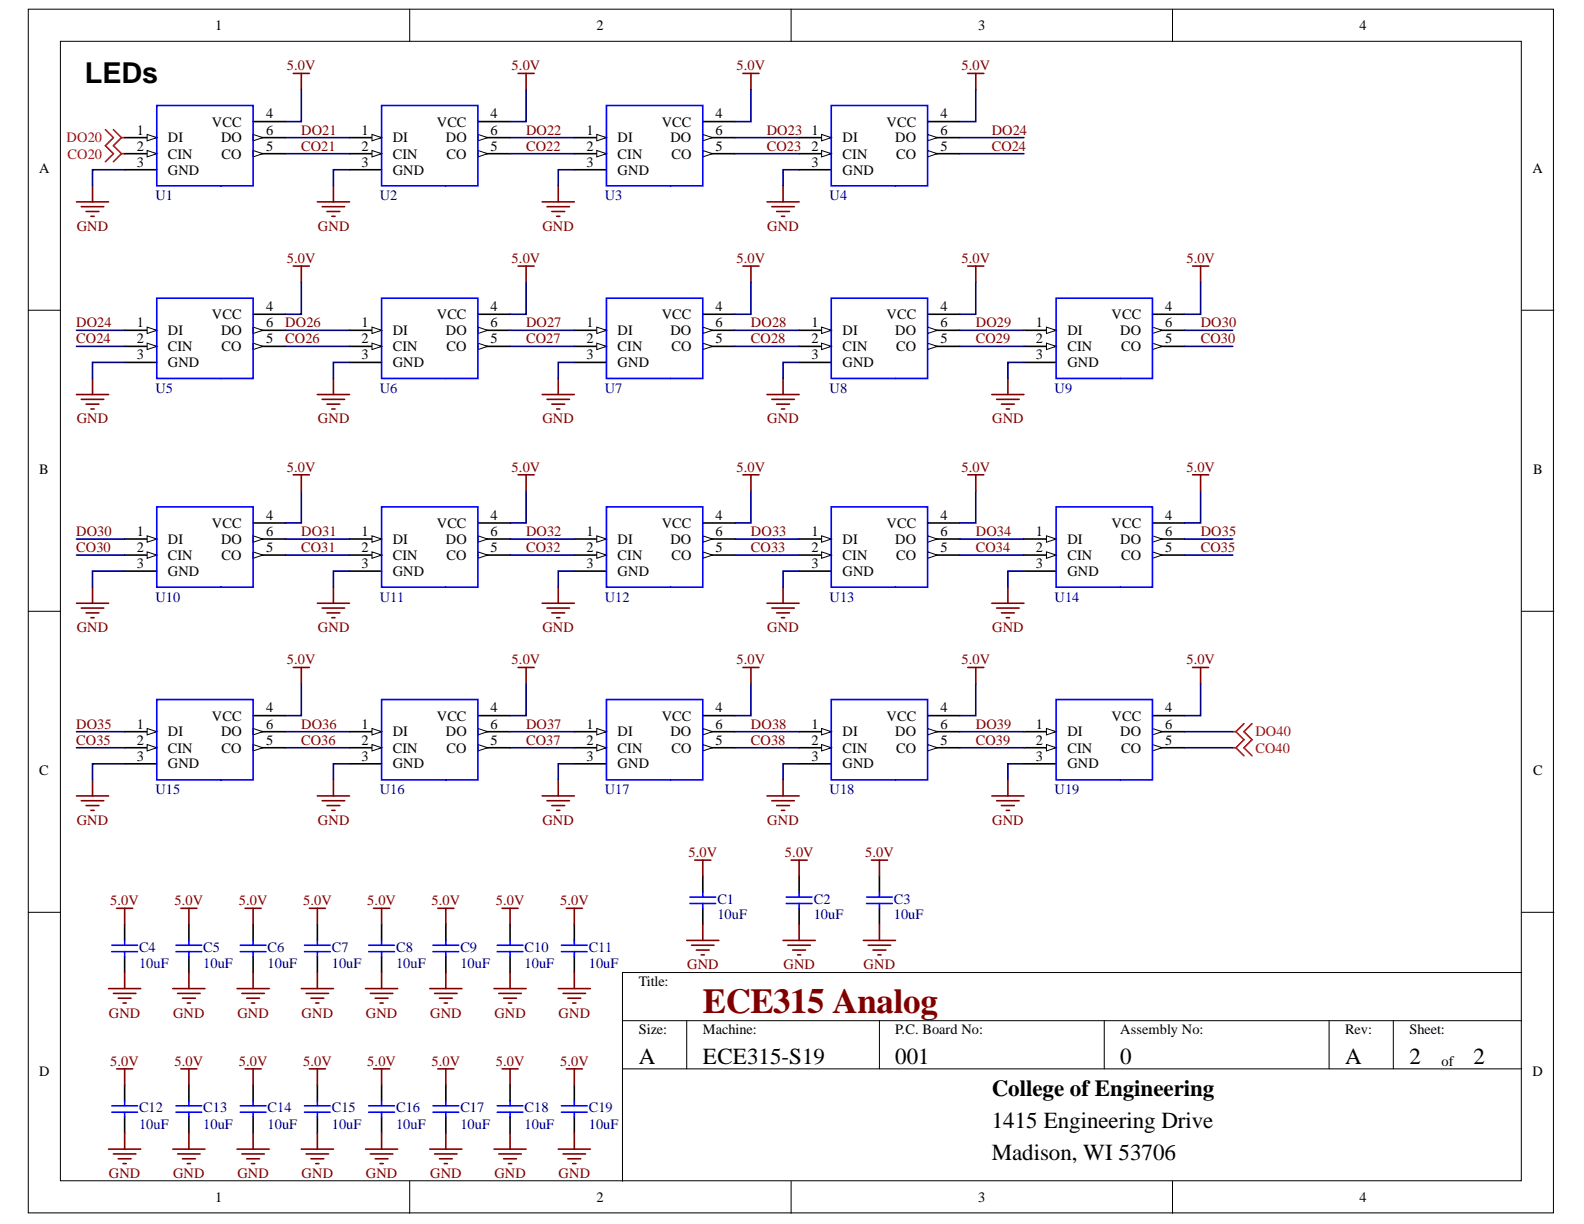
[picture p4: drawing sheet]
<svg xmlns="http://www.w3.org/2000/svg" width="279mm" height="216mm" viewBox="0 0 279 216" stroke-linecap="round" stroke-linejoin="round" font-family="sans-serif">
<defs><g id="words">
<text font-size="6.2" fill="#800000" x="124" y="178.7">ECE315 Analog</text>
<text font-size="5.1" x="15" y="14.7">LEDs</text>
<g font-size="4.1">
<text x="112.7" y="187.6">A</text>
<text x="124" y="187.6">ECE315-S19</text>
<text x="157.9" y="187.6">001</text>
<text x="197.6" y="187.6">0</text>
<text x="237.3" y="187.6">A</text>
<text x="248.6" y="187.6">2</text>
<text x="259.9" y="187.6">2</text>
<text x="174.9" y="193.3">College of Engineering</text>
<text x="174.9" y="199">1415 Engineering Drive</text>
<text x="174.9" y="204.6">Madison, WI 53706</text>
</g>
<g font-size="2.5">
<text x="38" y="5.3">1</text>
<text x="105.2" y="5.3">2</text>
<text x="172.6" y="5.3">3</text>
<text x="239.8" y="5.3">4</text>
<text x="24.1" y="23.8">1</text>
<text x="37.4" y="22.3">VCC</text>
<text x="46.9" y="20.9">4</text>
<text x="46.9" y="23.8">6</text>
<text x="63.8" y="23.8">1</text>
<text x="77.1" y="22.3">VCC</text>
<text x="86.5" y="20.9">4</text>
<text x="86.5" y="23.8">6</text>
<text x="103.4" y="23.8">1</text>
<text x="116.7" y="22.3">VCC</text>
<text x="126.2" y="20.9">4</text>
<text x="126.2" y="23.8">6</text>
<text x="143.1" y="23.8">1</text>
<text x="156.4" y="22.3">VCC</text>
<text x="165.9" y="20.9">4</text>
<text x="165.9" y="23.8">6</text>
<text x="24.1" y="26.6">2</text>
<text x="24.1" y="29.4">3</text>
<text x="29.6" y="25.1">DI</text>
<text x="29.6" y="28">CIN</text>
<text x="39" y="25.1">DO</text>
<text x="39.1" y="28">CO</text>
<text x="46.9" y="26.6">5</text>
<text x="63.8" y="26.6">2</text>
<text x="63.8" y="29.4">3</text>
<text x="69.3" y="25.1">DI</text>
<text x="69.3" y="28">CIN</text>
<text x="78.7" y="25.1">DO</text>
<text x="78.7" y="28">CO</text>
<text x="86.5" y="26.6">5</text>
<text x="103.4" y="26.6">2</text>
<text x="103.4" y="29.4">3</text>
<text x="108.9" y="25.1">DI</text>
<text x="108.9" y="28">CIN</text>
<text x="118.2" y="25.1">DO</text>
<text x="118.4" y="28">CO</text>
<text x="126.2" y="26.6">5</text>
<text x="143.1" y="26.6">2</text>
<text x="143.1" y="29.4">3</text>
<text x="148.6" y="25.1">DI</text>
<text x="148.6" y="28">CIN</text>
<text x="157.9" y="25.1">DO</text>
<text x="158.1" y="28">CO</text>
<text x="165.9" y="26.6">5</text>
<text x="6.9" y="30.4">A</text>
<text x="29.6" y="30.8">GND</text>
<text x="69.3" y="30.8">GND</text>
<text x="108.9" y="30.8">GND</text>
<text x="148.6" y="30.8">GND</text>
<text x="270.3" y="30.4">A</text>
<text x="24.1" y="57.7">1</text>
<text x="29.6" y="59.1">DI</text>
<text x="37.4" y="56.3">VCC</text>
<text x="39" y="59.1">DO</text>
<text x="46.9" y="54.9">4</text>
<text x="46.9" y="57.7">6</text>
<text x="63.8" y="57.7">1</text>
<text x="69.3" y="59.1">DI</text>
<text x="77.1" y="56.3">VCC</text>
<text x="78.7" y="59.1">DO</text>
<text x="86.5" y="54.9">4</text>
<text x="86.5" y="57.7">6</text>
<text x="103.4" y="57.7">1</text>
<text x="108.9" y="59.1">DI</text>
<text x="116.7" y="56.3">VCC</text>
<text x="118.2" y="59.1">DO</text>
<text x="126.2" y="54.9">4</text>
<text x="126.2" y="57.7">6</text>
<text x="143.1" y="57.7">1</text>
<text x="148.6" y="59.1">DI</text>
<text x="156.4" y="56.3">VCC</text>
<text x="157.9" y="59.1">DO</text>
<text x="165.9" y="54.9">4</text>
<text x="165.9" y="57.7">6</text>
<text x="182.7" y="57.7">1</text>
<text x="188.3" y="59.1">DI</text>
<text x="196.1" y="56.3">VCC</text>
<text x="197.6" y="59.1">DO</text>
<text x="205.5" y="54.9">4</text>
<text x="205.5" y="57.7">6</text>
<text x="24.1" y="60.5">2</text>
<text x="24.1" y="63.3">3</text>
<text x="29.6" y="62">CIN</text>
<text x="29.6" y="64.8">GND</text>
<text x="39.1" y="62">CO</text>
<text x="46.9" y="60.5">5</text>
<text x="63.8" y="60.5">2</text>
<text x="63.8" y="63.3">3</text>
<text x="69.3" y="62">CIN</text>
<text x="69.3" y="64.8">GND</text>
<text x="78.7" y="62">CO</text>
<text x="86.5" y="60.5">5</text>
<text x="103.4" y="60.5">2</text>
<text x="103.4" y="63.3">3</text>
<text x="108.9" y="62">CIN</text>
<text x="108.9" y="64.8">GND</text>
<text x="118.4" y="62">CO</text>
<text x="126.2" y="60.5">5</text>
<text x="143.1" y="60.5">2</text>
<text x="143.1" y="63.3">3</text>
<text x="148.6" y="62">CIN</text>
<text x="148.6" y="64.8">GND</text>
<text x="158.1" y="62">CO</text>
<text x="165.9" y="60.5">5</text>
<text x="182.7" y="60.5">2</text>
<text x="182.7" y="63.3">3</text>
<text x="188.3" y="62">CIN</text>
<text x="188.3" y="64.8">GND</text>
<text x="197.8" y="62">CO</text>
<text x="205.5" y="60.5">5</text>
<text x="6.9" y="83.5">B</text>
<text x="270.4" y="83.5">B</text>
<text x="24.1" y="94.5">1</text>
<text x="29.6" y="96">DI</text>
<text x="37.4" y="93.1">VCC</text>
<text x="39" y="96">DO</text>
<text x="46.9" y="91.7">4</text>
<text x="46.9" y="94.5">6</text>
<text x="63.8" y="94.5">1</text>
<text x="69.3" y="96">DI</text>
<text x="77.1" y="93.1">VCC</text>
<text x="78.7" y="96">DO</text>
<text x="86.5" y="91.7">4</text>
<text x="86.5" y="94.5">6</text>
<text x="103.4" y="94.5">1</text>
<text x="108.9" y="96">DI</text>
<text x="116.7" y="93.1">VCC</text>
<text x="118.2" y="96">DO</text>
<text x="126.2" y="91.7">4</text>
<text x="126.2" y="94.5">6</text>
<text x="143.1" y="94.5">1</text>
<text x="148.6" y="96">DI</text>
<text x="156.4" y="93.1">VCC</text>
<text x="157.9" y="96">DO</text>
<text x="165.9" y="91.7">4</text>
<text x="165.9" y="94.5">6</text>
<text x="182.7" y="94.5">1</text>
<text x="188.3" y="96">DI</text>
<text x="196.1" y="93.1">VCC</text>
<text x="197.6" y="96">DO</text>
<text x="205.5" y="91.7">4</text>
<text x="205.5" y="94.5">6</text>
<text x="24.1" y="97.3">2</text>
<text x="24.1" y="100.2">3</text>
<text x="29.6" y="98.8">CIN</text>
<text x="29.6" y="101.6">GND</text>
<text x="39.1" y="98.8">CO</text>
<text x="46.9" y="97.3">5</text>
<text x="63.8" y="97.3">2</text>
<text x="63.8" y="100.2">3</text>
<text x="69.3" y="98.8">CIN</text>
<text x="69.3" y="101.6">GND</text>
<text x="78.7" y="98.8">CO</text>
<text x="86.5" y="97.3">5</text>
<text x="103.4" y="97.3">2</text>
<text x="103.4" y="100.2">3</text>
<text x="108.9" y="98.8">CIN</text>
<text x="108.9" y="101.6">GND</text>
<text x="118.4" y="98.8">CO</text>
<text x="126.2" y="97.3">5</text>
<text x="143.1" y="97.3">2</text>
<text x="143.1" y="100.2">3</text>
<text x="148.6" y="98.8">CIN</text>
<text x="148.6" y="101.6">GND</text>
<text x="158.1" y="98.8">CO</text>
<text x="165.9" y="97.3">5</text>
<text x="182.7" y="97.3">2</text>
<text x="182.7" y="100.2">3</text>
<text x="188.3" y="98.8">CIN</text>
<text x="188.3" y="101.6">GND</text>
<text x="197.8" y="98.8">CO</text>
<text x="205.5" y="97.3">5</text>
<text x="46.9" y="125.7">4</text>
<text x="86.5" y="125.7">4</text>
<text x="126.2" y="125.7">4</text>
<text x="165.9" y="125.7">4</text>
<text x="205.5" y="125.7">4</text>
<text x="24.1" y="128.5">1</text>
<text x="24.1" y="131.3">2</text>
<text x="29.6" y="129.9">DI</text>
<text x="37.4" y="127.1">VCC</text>
<text x="39" y="129.9">DO</text>
<text x="46.9" y="131.3">5</text>
<text x="46.9" y="128.5">6</text>
<text x="63.8" y="128.5">1</text>
<text x="63.8" y="131.3">2</text>
<text x="69.3" y="129.9">DI</text>
<text x="77.1" y="127.1">VCC</text>
<text x="78.7" y="129.9">DO</text>
<text x="86.5" y="131.3">5</text>
<text x="86.5" y="128.5">6</text>
<text x="103.4" y="128.5">1</text>
<text x="103.4" y="131.3">2</text>
<text x="108.9" y="129.9">DI</text>
<text x="116.7" y="127.1">VCC</text>
<text x="118.2" y="129.9">DO</text>
<text x="126.2" y="131.3">5</text>
<text x="126.2" y="128.5">6</text>
<text x="143.1" y="128.5">1</text>
<text x="143.1" y="131.3">2</text>
<text x="148.6" y="129.9">DI</text>
<text x="156.4" y="127.1">VCC</text>
<text x="157.9" y="129.9">DO</text>
<text x="165.9" y="131.3">5</text>
<text x="165.9" y="128.5">6</text>
<text x="182.7" y="128.5">1</text>
<text x="182.7" y="131.3">2</text>
<text x="188.3" y="129.9">DI</text>
<text x="196.1" y="127.1">VCC</text>
<text x="197.6" y="129.9">DO</text>
<text x="205.5" y="131.3">5</text>
<text x="205.5" y="128.5">6</text>
<text x="6.9" y="136.7">C</text>
<text x="24.1" y="134.2">3</text>
<text x="29.6" y="132.8">CIN</text>
<text x="29.6" y="135.6">GND</text>
<text x="39.1" y="132.8">CO</text>
<text x="63.8" y="134.2">3</text>
<text x="69.3" y="132.8">CIN</text>
<text x="69.3" y="135.6">GND</text>
<text x="78.7" y="132.8">CO</text>
<text x="103.4" y="134.2">3</text>
<text x="108.9" y="132.8">CIN</text>
<text x="108.9" y="135.6">GND</text>
<text x="118.4" y="132.8">CO</text>
<text x="143.1" y="134.2">3</text>
<text x="148.6" y="132.8">CIN</text>
<text x="148.6" y="135.6">GND</text>
<text x="158.1" y="132.8">CO</text>
<text x="182.7" y="134.2">3</text>
<text x="188.3" y="132.8">CIN</text>
<text x="188.3" y="135.6">GND</text>
<text x="197.8" y="132.8">CO</text>
<text x="270.4" y="136.7">C</text>
<text x="112.7" y="173.9">Title:</text>
<text x="112.7" y="182.3">Size:</text>
<text x="124" y="182.3">Machine:</text>
<text x="157.9" y="182.3">P.C. Board No:</text>
<text x="197.6" y="182.3">Assembly No:</text>
<text x="237.3" y="182.3">Rev:</text>
<text x="248.6" y="182.3">Sheet:</text>
<text x="6.9" y="189.8">D</text>
<text x="254.3" y="188">of</text>
<text x="270.3" y="189.8">D</text>
<text x="38" y="212.1">1</text>
<text x="105.2" y="212.1">2</text>
<text x="172.6" y="212.1">3</text>
<text x="239.8" y="212.1">4</text>
</g>
<g font-size="2.5" fill="#800000">
<text x="50.6" y="12.4">5.0V</text>
<text x="90.3" y="12.4">5.0V</text>
<text x="129.9" y="12.4">5.0V</text>
<text x="169.6" y="12.4">5.0V</text>
<text x="53.1" y="23.8">DO21</text>
<text x="92.8" y="23.8">DO22</text>
<text x="135.3" y="23.8">DO23</text>
<text x="174.9" y="23.8">DO24</text>
<text x="53.1" y="26.6">CO21</text>
<text x="92.8" y="26.6">CO22</text>
<text x="135.3" y="26.6">CO23</text>
<text x="174.9" y="26.6">CO24</text>
<text x="13.5" y="40.8">GND</text>
<text x="56.1" y="40.8">GND</text>
<text x="95.7" y="40.8">GND</text>
<text x="135.3" y="40.8">GND</text>
<text x="50.6" y="46.3">5.0V</text>
<text x="90.3" y="46.3">5.0V</text>
<text x="129.9" y="46.3">5.0V</text>
<text x="169.6" y="46.3">5.0V</text>
<text x="209.3" y="46.3">5.0V</text>
<text x="13.4" y="57.7">DO24</text>
<text x="50.3" y="57.7">DO26</text>
<text x="92.8" y="57.7">DO27</text>
<text x="132.5" y="57.7">DO28</text>
<text x="172.1" y="57.7">DO29</text>
<text x="211.8" y="57.7">DO30</text>
<text x="13.4" y="60.5">CO24</text>
<text x="50.3" y="60.5">CO26</text>
<text x="92.8" y="60.5">CO27</text>
<text x="132.5" y="60.5">CO28</text>
<text x="172.1" y="60.5">CO29</text>
<text x="211.8" y="60.5">CO30</text>
<text x="13.5" y="74.7">GND</text>
<text x="56.1" y="74.7">GND</text>
<text x="95.7" y="74.7">GND</text>
<text x="135.3" y="74.7">GND</text>
<text x="175" y="74.7">GND</text>
<text x="50.6" y="83.2">5.0V</text>
<text x="90.3" y="83.2">5.0V</text>
<text x="129.9" y="83.2">5.0V</text>
<text x="169.6" y="83.2">5.0V</text>
<text x="209.3" y="83.2">5.0V</text>
<text x="13.4" y="94.5">DO30</text>
<text x="53.1" y="94.5">DO31</text>
<text x="92.8" y="94.5">DO32</text>
<text x="132.5" y="94.5">DO33</text>
<text x="172.1" y="94.5">DO34</text>
<text x="211.8" y="94.5">DO35</text>
<text x="13.4" y="97.3">CO30</text>
<text x="53.1" y="97.3">CO31</text>
<text x="92.8" y="97.3">CO32</text>
<text x="132.5" y="97.3">CO33</text>
<text x="172.1" y="97.3">CO34</text>
<text x="211.8" y="97.3">CO35</text>
<text x="13.5" y="111.5">GND</text>
<text x="56.1" y="111.5">GND</text>
<text x="95.7" y="111.5">GND</text>
<text x="135.3" y="111.5">GND</text>
<text x="175" y="111.5">GND</text>
<text x="50.6" y="117.2">5.0V</text>
<text x="90.3" y="117.2">5.0V</text>
<text x="129.9" y="117.2">5.0V</text>
<text x="169.6" y="117.2">5.0V</text>
<text x="209.3" y="117.2">5.0V</text>
<text x="13.4" y="128.5">DO35</text>
<text x="13.4" y="131.3">CO35</text>
<text x="53.1" y="128.5">DO36</text>
<text x="53.1" y="131.3">CO36</text>
<text x="92.8" y="128.5">DO37</text>
<text x="92.8" y="131.3">CO37</text>
<text x="132.5" y="128.5">DO38</text>
<text x="132.5" y="131.3">CO38</text>
<text x="172.1" y="128.5">DO39</text>
<text x="172.1" y="131.3">CO39</text>
<text x="13.5" y="145.5">GND</text>
<text x="56.1" y="145.5">GND</text>
<text x="95.7" y="145.5">GND</text>
<text x="135.3" y="145.5">GND</text>
<text x="175" y="145.5">GND</text>
<text x="121.5" y="151.2">5.0V</text>
<text x="138.5" y="151.2">5.0V</text>
<text x="152.6" y="151.2">5.0V</text>
<text x="19.5" y="159.7">5.0V</text>
<text x="30.8" y="159.7">5.0V</text>
<text x="42.1" y="159.7">5.0V</text>
<text x="53.5" y="159.7">5.0V</text>
<text x="64.8" y="159.7">5.0V</text>
<text x="76.1" y="159.7">5.0V</text>
<text x="87.5" y="159.7">5.0V</text>
<text x="98.8" y="159.7">5.0V</text>
<text x="121.2" y="171">GND</text>
<text x="138.2" y="171">GND</text>
<text x="152.3" y="171">GND</text>
<text x="19.2" y="179.5">GND</text>
<text x="30.5" y="179.5">GND</text>
<text x="41.9" y="179.5">GND</text>
<text x="53.2" y="179.5">GND</text>
<text x="64.5" y="179.5">GND</text>
<text x="75.9" y="179.5">GND</text>
<text x="87.2" y="179.5">GND</text>
<text x="98.5" y="179.5">GND</text>
<text x="19.5" y="188">5.0V</text>
<text x="30.8" y="188">5.0V</text>
<text x="42.1" y="188">5.0V</text>
<text x="53.5" y="188">5.0V</text>
<text x="64.8" y="188">5.0V</text>
<text x="76.1" y="188">5.0V</text>
<text x="87.5" y="188">5.0V</text>
<text x="98.8" y="188">5.0V</text>
<text x="19.2" y="207.8">GND</text>
<text x="30.5" y="207.8">GND</text>
<text x="41.9" y="207.8">GND</text>
<text x="53.2" y="207.8">GND</text>
<text x="64.5" y="207.8">GND</text>
<text x="75.9" y="207.8">GND</text>
<text x="87.2" y="207.8">GND</text>
<text x="98.5" y="207.8">GND</text>
</g>
<g font-size="2.5" fill="#f00">
<text x="11.8" y="25.1">DO20</text>
<text x="11.9" y="28">CO20</text>
<text x="221.4" y="129.9">DO40</text>
<text x="221.4" y="132.8">CO40</text>
</g>
<g font-size="2.5" fill="#000080">
<text x="27.4" y="35.3">U1</text>
<text x="67" y="35.3">U2</text>
<text x="106.7" y="35.3">U3</text>
<text x="146.3" y="35.3">U4</text>
<text x="27.4" y="69.3">U5</text>
<text x="67" y="69.3">U6</text>
<text x="106.7" y="69.3">U7</text>
<text x="146.3" y="69.3">U8</text>
<text x="186" y="69.3">U9</text>
<text x="27.4" y="106.1">U10</text>
<text x="67" y="106.1">U11</text>
<text x="106.7" y="106.1">U12</text>
<text x="146.3" y="106.1">U13</text>
<text x="186" y="106.1">U14</text>
<text x="27.4" y="140.1">U15</text>
<text x="67" y="140.1">U16</text>
<text x="106.7" y="140.1">U17</text>
<text x="146.3" y="140.1">U18</text>
<text x="186" y="140.1">U19</text>
<text x="126.5" y="159.4">C1</text>
<text x="143.5" y="159.4">C2</text>
<text x="157.7" y="159.4">C3</text>
<text x="24.5" y="167.9">C4</text>
<text x="35.9" y="167.9">C5</text>
<text x="47.2" y="167.9">C6</text>
<text x="58.5" y="167.9">C7</text>
<text x="69.9" y="167.9">C8</text>
<text x="81.2" y="167.9">C9</text>
<text x="92.5" y="167.9">C10</text>
<text x="103.9" y="167.9">C11</text>
<text x="126.5" y="162.2">10uF</text>
<text x="143.5" y="162.2">10uF</text>
<text x="157.7" y="162.2">10uF</text>
<text x="24.5" y="170.7">10uF</text>
<text x="35.9" y="170.7">10uF</text>
<text x="47.2" y="170.7">10uF</text>
<text x="58.5" y="170.7">10uF</text>
<text x="69.9" y="170.7">10uF</text>
<text x="81.2" y="170.7">10uF</text>
<text x="92.5" y="170.7">10uF</text>
<text x="103.9" y="170.7">10uF</text>
<text x="24.5" y="196.2">C12</text>
<text x="35.9" y="196.2">C13</text>
<text x="47.2" y="196.2">C14</text>
<text x="58.5" y="196.2">C15</text>
<text x="69.9" y="196.2">C16</text>
<text x="81.2" y="196.2">C17</text>
<text x="92.5" y="196.2">C18</text>
<text x="103.9" y="196.2">C19</text>
<text x="24.5" y="199.1">10uF</text>
<text x="35.9" y="199.1">10uF</text>
<text x="47.2" y="199.1">10uF</text>
<text x="58.5" y="199.1">10uF</text>
<text x="69.9" y="199.1">10uF</text>
<text x="81.2" y="199.1">10uF</text>
<text x="92.5" y="199.1">10uF</text>
<text x="103.9" y="199.1">10uF</text>
</g>
</g></defs>
<g fill="#fff" stroke="#000" stroke-width=".18">
<path d="M5 1.6h269v212.3h-269z"/>
<path d="M10.7 7.3h257.6v201h-257.6z"/>
</g>
<g fill="none" stroke="#000" stroke-width=".18">
<path d="M72.3 1.6v5.7M139.5 1.6v5.7M206.8 1.6v5.7M5 54.7h5.7M268.4 54.7h5.7M5 107.8h5.7M268.4 107.8h5.7M5 160.9h5.7M268.4 171.5h-158.6v36.9M268.4 160.9h5.7M109.8 180h158.6M109.8 188.5h158.6"/>
<path d="M121.1 180v8.5M155.1 180v8.5M194.8 180v8.5M234.4 180v8.5M245.8 180v8.5M72.3 208.4v5.6M139.5 208.4v5.6M206.8 208.4v5.6"/>
</g>
<path d="M18.6 22.9l1.4 1.4-1.4 1.4 1.4 1.4-1.4 1.4M20 22.9l1.4 1.4M21.4 24.3l-1.4 1.4 1.4 1.4M21.4 24.3h.6M21.4 27.1l-1.4 1.4M21.4 27.1h.6" fill="none" stroke="#f00" stroke-width=".28"/>
<path d="M13.5 35.6h5.7M14.3 36.5h4M15.2 37.3h2.3M16 38.2h.6M16.3 32.8v2.8" fill="none" stroke="#800000" stroke-width=".28"/>
<path d="M22 24.3h5.7" fill="none" stroke="#000" stroke-width=".28"/>
<path d="M26 23.7l1.7 .6-1.7 .5z" fill="#fff"/>
<path d="M26 23.7l1.7 .6-1.7 .5z" fill="none" stroke="#000" stroke-width=".18"/>
<path d="M22 27.1h5.7" fill="none" stroke="#000" stroke-width=".28"/>
<path d="M26 26.5l1.7 .6-1.7 .6z" fill="#fff"/>
<path d="M26 26.5l1.7 .6-1.7 .6z" fill="none" stroke="#000" stroke-width=".18"/>
<path d="M22 29.9h5.7M44.6 21.4h5.7M44.6 27.1h5.7" fill="none" stroke="#000" stroke-width=".28"/>
<path d="M44.6 26.5l1.7 .6-1.7 .6z" fill="#fff"/>
<path d="M44.6 26.5l1.7 .6-1.7 .6z" fill="none" stroke="#000" stroke-width=".18"/>
<path d="M44.6 24.3h5.7" fill="none" stroke="#000" stroke-width=".28"/>
<path d="M44.6 23.7l1.7 .6-1.7 .5z" fill="#fff"/>
<path d="M44.6 23.7l1.7 .6-1.7 .5z" fill="none" stroke="#000" stroke-width=".18"/>
<path d="M27.7 18.6h16.9v14.2h-16.9z" fill="none" stroke="#00f" stroke-width=".28"/>
<path d="M61.6 24.3h5.7" fill="none" stroke="#000" stroke-width=".28"/>
<path d="M65.6 23.7l1.7 .6-1.7 .5z" fill="#fff"/>
<path d="M65.6 23.7l1.7 .6-1.7 .5z" fill="none" stroke="#000" stroke-width=".18"/>
<path d="M61.6 27.1h5.7" fill="none" stroke="#000" stroke-width=".28"/>
<path d="M65.6 26.5l1.7 .6-1.7 .6z" fill="#fff"/>
<path d="M65.6 26.5l1.7 .6-1.7 .6z" fill="none" stroke="#000" stroke-width=".18"/>
<path d="M61.6 29.9h5.7M84.3 21.4h5.7M84.3 27.1h5.7" fill="none" stroke="#000" stroke-width=".28"/>
<path d="M84.3 26.5l1.7 .6-1.7 .6z" fill="#fff"/>
<path d="M84.3 26.5l1.7 .6-1.7 .6z" fill="none" stroke="#000" stroke-width=".18"/>
<path d="M84.3 24.3h5.7" fill="none" stroke="#000" stroke-width=".28"/>
<path d="M84.3 23.7l1.7 .6-1.7 .5z" fill="#fff"/>
<path d="M84.3 23.7l1.7 .6-1.7 .5z" fill="none" stroke="#000" stroke-width=".18"/>
<path d="M67.3 18.6h17v14.2h-17z" fill="none" stroke="#00f" stroke-width=".28"/>
<path d="M56 35.6h5.6M56.8 36.5h4M57.7 37.3h2.2M58.5 38.2h.6M58.8 32.8v2.8" fill="none" stroke="#800000" stroke-width=".28"/>
<path d="M101.3 24.3h5.7" fill="none" stroke="#000" stroke-width=".28"/>
<path d="M105.3 23.7l1.7 .6-1.7 .5z" fill="#fff"/>
<path d="M105.3 23.7l1.7 .6-1.7 .5z" fill="none" stroke="#000" stroke-width=".18"/>
<path d="M101.3 27.1h5.7" fill="none" stroke="#000" stroke-width=".28"/>
<path d="M105.3 26.5l1.7 .6-1.7 .6z" fill="#fff"/>
<path d="M105.3 26.5l1.7 .6-1.7 .6z" fill="none" stroke="#000" stroke-width=".18"/>
<path d="M101.3 29.9h5.7M124 21.4h5.6M124 27.1h5.6" fill="none" stroke="#000" stroke-width=".28"/>
<path d="M124 26.5l1.7 .6-1.7 .6z" fill="#fff"/>
<path d="M124 26.5l1.7 .6-1.7 .6z" fill="none" stroke="#000" stroke-width=".18"/>
<path d="M124 24.3h5.6" fill="none" stroke="#000" stroke-width=".28"/>
<path d="M124 23.7l1.7 .6-1.7 .5z" fill="#fff"/>
<path d="M124 23.7l1.7 .6-1.7 .5z" fill="none" stroke="#000" stroke-width=".18"/>
<path d="M107 18.6h17v14.2h-17z" fill="none" stroke="#00f" stroke-width=".28"/>
<path d="M95.6 35.6h5.7M96.5 36.5h4M97.3 37.3h2.3M98.2 38.2h.6M98.5 32.8v2.8" fill="none" stroke="#800000" stroke-width=".28"/>
<path d="M141 24.3h5.6" fill="none" stroke="#000" stroke-width=".28"/>
<path d="M144.9 23.7l1.7 .6-1.7 .5z" fill="#fff"/>
<path d="M144.9 23.7l1.7 .6-1.7 .5z" fill="none" stroke="#000" stroke-width=".18"/>
<path d="M141 27.1h5.6" fill="none" stroke="#000" stroke-width=".28"/>
<path d="M144.9 26.5l1.7 .6-1.7 .6z" fill="#fff"/>
<path d="M144.9 26.5l1.7 .6-1.7 .6z" fill="none" stroke="#000" stroke-width=".18"/>
<path d="M141 29.9h5.6M163.6 21.4h5.7M163.6 27.1h5.7" fill="none" stroke="#000" stroke-width=".28"/>
<path d="M163.6 26.5l1.7 .6-1.7 .6z" fill="#fff"/>
<path d="M163.6 26.5l1.7 .6-1.7 .6z" fill="none" stroke="#000" stroke-width=".18"/>
<path d="M163.6 24.3h5.7" fill="none" stroke="#000" stroke-width=".28"/>
<path d="M163.6 23.7l1.7 .6-1.7 .5z" fill="#fff"/>
<path d="M163.6 23.7l1.7 .6-1.7 .5z" fill="none" stroke="#000" stroke-width=".18"/>
<path d="M146.6 18.6h17v14.2h-17z" fill="none" stroke="#00f" stroke-width=".28"/>
<path d="M135.3 35.6h5.7M136.1 36.5h4M137 37.3h2.3M137.8 38.2h.6M138.1 32.8v2.8M13.5 69.6h5.7M14.3 70.4h4M15.2 71.3h2.3M16 72.1h.6M16.3 66.8v2.8" fill="none" stroke="#800000" stroke-width=".28"/>
<path d="M22 58.3h5.7" fill="none" stroke="#000" stroke-width=".28"/>
<path d="M26 57.7l1.7 .6-1.7 .5z" fill="#fff"/>
<path d="M26 57.7l1.7 .6-1.7 .5z" fill="none" stroke="#000" stroke-width=".18"/>
<path d="M22 61.1h5.7" fill="none" stroke="#000" stroke-width=".28"/>
<path d="M26 60.5l1.7 .6-1.7 .6z" fill="#fff"/>
<path d="M26 60.5l1.7 .6-1.7 .6z" fill="none" stroke="#000" stroke-width=".18"/>
<path d="M44.6 55.4h5.7M22 63.9h5.7M44.6 61.1h5.7" fill="none" stroke="#000" stroke-width=".28"/>
<path d="M44.6 60.5l1.7 .6-1.7 .6z" fill="#fff"/>
<path d="M44.6 60.5l1.7 .6-1.7 .6z" fill="none" stroke="#000" stroke-width=".18"/>
<path d="M44.6 58.3h5.7" fill="none" stroke="#000" stroke-width=".28"/>
<path d="M44.6 57.7l1.7 .6-1.7 .5z" fill="#fff"/>
<path d="M44.6 57.7l1.7 .6-1.7 .5z" fill="none" stroke="#000" stroke-width=".18"/>
<path d="M27.7 52.6h16.9v14.2h-16.9z" fill="none" stroke="#00f" stroke-width=".28"/>
<path d="M61.6 58.3h5.7" fill="none" stroke="#000" stroke-width=".28"/>
<path d="M65.6 57.7l1.7 .6-1.7 .5z" fill="#fff"/>
<path d="M65.6 57.7l1.7 .6-1.7 .5z" fill="none" stroke="#000" stroke-width=".18"/>
<path d="M61.6 61.1h5.7" fill="none" stroke="#000" stroke-width=".28"/>
<path d="M65.6 60.5l1.7 .6-1.7 .6z" fill="#fff"/>
<path d="M65.6 60.5l1.7 .6-1.7 .6z" fill="none" stroke="#000" stroke-width=".18"/>
<path d="M84.3 55.4h5.7M61.6 63.9h5.7M84.3 61.1h5.7" fill="none" stroke="#000" stroke-width=".28"/>
<path d="M84.3 60.5l1.7 .6-1.7 .6z" fill="#fff"/>
<path d="M84.3 60.5l1.7 .6-1.7 .6z" fill="none" stroke="#000" stroke-width=".18"/>
<path d="M84.3 58.3h5.7" fill="none" stroke="#000" stroke-width=".28"/>
<path d="M84.3 57.7l1.7 .6-1.7 .5z" fill="#fff"/>
<path d="M84.3 57.7l1.7 .6-1.7 .5z" fill="none" stroke="#000" stroke-width=".18"/>
<path d="M67.3 52.6h17v14.2h-17z" fill="none" stroke="#00f" stroke-width=".28"/>
<path d="M56 69.6h5.6M56.8 70.4h4M57.7 71.3h2.2M58.5 72.1h.6M58.8 66.8v2.8" fill="none" stroke="#800000" stroke-width=".28"/>
<path d="M101.3 58.3h5.7" fill="none" stroke="#000" stroke-width=".28"/>
<path d="M105.3 57.7l1.7 .6-1.7 .5z" fill="#fff"/>
<path d="M105.3 57.7l1.7 .6-1.7 .5z" fill="none" stroke="#000" stroke-width=".18"/>
<path d="M101.3 61.1h5.7" fill="none" stroke="#000" stroke-width=".28"/>
<path d="M105.3 60.5l1.7 .6-1.7 .6z" fill="#fff"/>
<path d="M105.3 60.5l1.7 .6-1.7 .6z" fill="none" stroke="#000" stroke-width=".18"/>
<path d="M124 55.4h5.6M101.3 63.9h5.7M124 61.1h5.6" fill="none" stroke="#000" stroke-width=".28"/>
<path d="M124 60.5l1.7 .6-1.7 .6z" fill="#fff"/>
<path d="M124 60.5l1.7 .6-1.7 .6z" fill="none" stroke="#000" stroke-width=".18"/>
<path d="M124 58.3h5.6" fill="none" stroke="#000" stroke-width=".28"/>
<path d="M124 57.7l1.7 .6-1.7 .5z" fill="#fff"/>
<path d="M124 57.7l1.7 .6-1.7 .5z" fill="none" stroke="#000" stroke-width=".18"/>
<path d="M107 52.6h17v14.2h-17z" fill="none" stroke="#00f" stroke-width=".28"/>
<path d="M95.6 69.6h5.7M96.5 70.4h4M97.3 71.3h2.3M98.2 72.1h.6M98.5 66.8v2.8" fill="none" stroke="#800000" stroke-width=".28"/>
<path d="M141 58.3h5.6" fill="none" stroke="#000" stroke-width=".28"/>
<path d="M144.9 57.7l1.7 .6-1.7 .5z" fill="#fff"/>
<path d="M144.9 57.7l1.7 .6-1.7 .5z" fill="none" stroke="#000" stroke-width=".18"/>
<path d="M141 61.1h5.6" fill="none" stroke="#000" stroke-width=".28"/>
<path d="M144.9 60.5l1.7 .6-1.7 .6z" fill="#fff"/>
<path d="M144.9 60.5l1.7 .6-1.7 .6z" fill="none" stroke="#000" stroke-width=".18"/>
<path d="M163.6 55.4h5.7M141 63.9h5.6M163.6 61.1h5.7" fill="none" stroke="#000" stroke-width=".28"/>
<path d="M163.6 60.5l1.7 .6-1.7 .6z" fill="#fff"/>
<path d="M163.6 60.5l1.7 .6-1.7 .6z" fill="none" stroke="#000" stroke-width=".18"/>
<path d="M163.6 58.3h5.7" fill="none" stroke="#000" stroke-width=".28"/>
<path d="M163.6 57.7l1.7 .6-1.7 .5z" fill="#fff"/>
<path d="M163.6 57.7l1.7 .6-1.7 .5z" fill="none" stroke="#000" stroke-width=".18"/>
<path d="M146.6 52.6h17v14.2h-17z" fill="none" stroke="#00f" stroke-width=".28"/>
<path d="M135.3 69.6h5.7M136.1 70.4h4M137 71.3h2.3M137.8 72.1h.6M138.1 66.8v2.8" fill="none" stroke="#800000" stroke-width=".28"/>
<path d="M180.6 58.3h5.7" fill="none" stroke="#000" stroke-width=".28"/>
<path d="M184.6 57.7l1.7 .6-1.7 .5z" fill="#fff"/>
<path d="M184.6 57.7l1.7 .6-1.7 .5z" fill="none" stroke="#000" stroke-width=".18"/>
<path d="M180.6 61.1h5.7" fill="none" stroke="#000" stroke-width=".28"/>
<path d="M184.6 60.5l1.7 .6-1.7 .6z" fill="#fff"/>
<path d="M184.6 60.5l1.7 .6-1.7 .6z" fill="none" stroke="#000" stroke-width=".18"/>
<path d="M203.3 55.4h5.6M180.6 63.9h5.7M203.3 61.1h5.6" fill="none" stroke="#000" stroke-width=".28"/>
<path d="M203.3 60.5l1.7 .6-1.7 .6z" fill="#fff"/>
<path d="M203.3 60.5l1.7 .6-1.7 .6z" fill="none" stroke="#000" stroke-width=".18"/>
<path d="M203.3 58.3h5.6" fill="none" stroke="#000" stroke-width=".28"/>
<path d="M203.3 57.7l1.7 .6-1.7 .5z" fill="#fff"/>
<path d="M203.3 57.7l1.7 .6-1.7 .5z" fill="none" stroke="#000" stroke-width=".18"/>
<path d="M186.3 52.6h17v14.2h-17z" fill="none" stroke="#00f" stroke-width=".28"/>
<path d="M174.9 69.6h5.7M175.8 70.4h4M176.6 71.3h2.3M177.5 72.1h.6M177.8 66.8v2.8M13.5 106.4h5.7M14.3 107.3h4M15.2 108.1h2.3M16 109h.6M16.3 103.6v2.8" fill="none" stroke="#800000" stroke-width=".28"/>
<path d="M22 95.1h5.7" fill="none" stroke="#000" stroke-width=".28"/>
<path d="M26 94.5l1.7 .6-1.7 .5z" fill="#fff"/>
<path d="M26 94.5l1.7 .6-1.7 .5z" fill="none" stroke="#000" stroke-width=".18"/>
<path d="M22 97.9h5.7" fill="none" stroke="#000" stroke-width=".28"/>
<path d="M26 97.3l1.7 .6-1.7 .6z" fill="#fff"/>
<path d="M26 97.3l1.7 .6-1.7 .6z" fill="none" stroke="#000" stroke-width=".18"/>
<path d="M44.6 92.2h5.7M44.6 97.9h5.7M22 100.7h5.7" fill="none" stroke="#000" stroke-width=".28"/>
<path d="M44.6 97.3l1.7 .6-1.7 .6z" fill="#fff"/>
<path d="M44.6 97.3l1.7 .6-1.7 .6z" fill="none" stroke="#000" stroke-width=".18"/>
<path d="M44.6 95.1h5.7" fill="none" stroke="#000" stroke-width=".28"/>
<path d="M44.6 94.5l1.7 .6-1.7 .5z" fill="#fff"/>
<path d="M44.6 94.5l1.7 .6-1.7 .5z" fill="none" stroke="#000" stroke-width=".18"/>
<path d="M27.7 89.4h16.9v14.2h-16.9z" fill="none" stroke="#00f" stroke-width=".28"/>
<path d="M61.6 95.1h5.7" fill="none" stroke="#000" stroke-width=".28"/>
<path d="M65.6 94.5l1.7 .6-1.7 .5z" fill="#fff"/>
<path d="M65.6 94.5l1.7 .6-1.7 .5z" fill="none" stroke="#000" stroke-width=".18"/>
<path d="M61.6 97.9h5.7" fill="none" stroke="#000" stroke-width=".28"/>
<path d="M65.6 97.3l1.7 .6-1.7 .6z" fill="#fff"/>
<path d="M65.6 97.3l1.7 .6-1.7 .6z" fill="none" stroke="#000" stroke-width=".18"/>
<path d="M84.3 92.2h5.7M84.3 97.9h5.7M61.6 100.7h5.7" fill="none" stroke="#000" stroke-width=".28"/>
<path d="M84.3 97.3l1.7 .6-1.7 .6z" fill="#fff"/>
<path d="M84.3 97.3l1.7 .6-1.7 .6z" fill="none" stroke="#000" stroke-width=".18"/>
<path d="M84.3 95.1h5.7" fill="none" stroke="#000" stroke-width=".28"/>
<path d="M84.3 94.5l1.7 .6-1.7 .5z" fill="#fff"/>
<path d="M84.3 94.5l1.7 .6-1.7 .5z" fill="none" stroke="#000" stroke-width=".18"/>
<path d="M67.3 89.4h17v14.2h-17z" fill="none" stroke="#00f" stroke-width=".28"/>
<path d="M56 106.4h5.6M56.8 107.3h4M57.7 108.1h2.2M58.5 109h.6M58.8 103.6v2.8" fill="none" stroke="#800000" stroke-width=".28"/>
<path d="M101.3 95.1h5.7" fill="none" stroke="#000" stroke-width=".28"/>
<path d="M105.3 94.5l1.7 .6-1.7 .5z" fill="#fff"/>
<path d="M105.3 94.5l1.7 .6-1.7 .5z" fill="none" stroke="#000" stroke-width=".18"/>
<path d="M101.3 97.9h5.7" fill="none" stroke="#000" stroke-width=".28"/>
<path d="M105.3 97.3l1.7 .6-1.7 .6z" fill="#fff"/>
<path d="M105.3 97.3l1.7 .6-1.7 .6z" fill="none" stroke="#000" stroke-width=".18"/>
<path d="M124 92.2h5.6M124 97.9h5.6M101.3 100.7h5.7" fill="none" stroke="#000" stroke-width=".28"/>
<path d="M124 97.3l1.7 .6-1.7 .6z" fill="#fff"/>
<path d="M124 97.3l1.7 .6-1.7 .6z" fill="none" stroke="#000" stroke-width=".18"/>
<path d="M124 95.1h5.6" fill="none" stroke="#000" stroke-width=".28"/>
<path d="M124 94.5l1.7 .6-1.7 .5z" fill="#fff"/>
<path d="M124 94.5l1.7 .6-1.7 .5z" fill="none" stroke="#000" stroke-width=".18"/>
<path d="M107 89.4h17v14.2h-17z" fill="none" stroke="#00f" stroke-width=".28"/>
<path d="M95.6 106.4h5.7M96.5 107.3h4M97.3 108.1h2.3M98.2 109h.6M98.5 103.6v2.8" fill="none" stroke="#800000" stroke-width=".28"/>
<path d="M141 95.1h5.6" fill="none" stroke="#000" stroke-width=".28"/>
<path d="M144.9 94.5l1.7 .6-1.7 .5z" fill="#fff"/>
<path d="M144.9 94.5l1.7 .6-1.7 .5z" fill="none" stroke="#000" stroke-width=".18"/>
<path d="M141 97.9h5.6" fill="none" stroke="#000" stroke-width=".28"/>
<path d="M144.9 97.3l1.7 .6-1.7 .6z" fill="#fff"/>
<path d="M144.9 97.3l1.7 .6-1.7 .6z" fill="none" stroke="#000" stroke-width=".18"/>
<path d="M163.6 92.2h5.7M163.6 97.9h5.7M141 100.7h5.6" fill="none" stroke="#000" stroke-width=".28"/>
<path d="M163.6 97.3l1.7 .6-1.7 .6z" fill="#fff"/>
<path d="M163.6 97.3l1.7 .6-1.7 .6z" fill="none" stroke="#000" stroke-width=".18"/>
<path d="M163.6 95.1h5.7" fill="none" stroke="#000" stroke-width=".28"/>
<path d="M163.6 94.5l1.7 .6-1.7 .5z" fill="#fff"/>
<path d="M163.6 94.5l1.7 .6-1.7 .5z" fill="none" stroke="#000" stroke-width=".18"/>
<path d="M146.6 89.4h17v14.2h-17z" fill="none" stroke="#00f" stroke-width=".28"/>
<path d="M135.3 106.4h5.7M136.1 107.3h4M137 108.1h2.3M137.8 109h.6M138.1 103.6v2.8" fill="none" stroke="#800000" stroke-width=".28"/>
<path d="M180.6 95.1h5.7" fill="none" stroke="#000" stroke-width=".28"/>
<path d="M184.6 94.5l1.7 .6-1.7 .5z" fill="#fff"/>
<path d="M184.6 94.5l1.7 .6-1.7 .5z" fill="none" stroke="#000" stroke-width=".18"/>
<path d="M180.6 97.9h5.7" fill="none" stroke="#000" stroke-width=".28"/>
<path d="M184.6 97.3l1.7 .6-1.7 .6z" fill="#fff"/>
<path d="M184.6 97.3l1.7 .6-1.7 .6z" fill="none" stroke="#000" stroke-width=".18"/>
<path d="M203.3 92.2h5.6M203.3 97.9h5.6M180.6 100.7h5.7" fill="none" stroke="#000" stroke-width=".28"/>
<path d="M203.3 97.3l1.7 .6-1.7 .6z" fill="#fff"/>
<path d="M203.3 97.3l1.7 .6-1.7 .6z" fill="none" stroke="#000" stroke-width=".18"/>
<path d="M203.3 95.1h5.6" fill="none" stroke="#000" stroke-width=".28"/>
<path d="M203.3 94.5l1.7 .6-1.7 .5z" fill="#fff"/>
<path d="M203.3 94.5l1.7 .6-1.7 .5z" fill="none" stroke="#000" stroke-width=".18"/>
<path d="M186.3 89.4h17v14.2h-17z" fill="none" stroke="#00f" stroke-width=".28"/>
<path d="M174.9 106.4h5.7M175.8 107.3h4M176.6 108.1h2.3M177.5 109h.6M177.8 103.6v2.8M16.3 137.6v2.8M13.5 140.4h5.7M14.3 141.2h4M15.2 142.1h2.3M16 142.9h.6" fill="none" stroke="#800000" stroke-width=".28"/>
<path d="M22 129.1h5.7" fill="none" stroke="#000" stroke-width=".28"/>
<path d="M26 128.5l1.7 .6-1.7 .5z" fill="#fff"/>
<path d="M26 128.5l1.7 .6-1.7 .5z" fill="none" stroke="#000" stroke-width=".18"/>
<path d="M22 131.9h5.7" fill="none" stroke="#000" stroke-width=".28"/>
<path d="M26 131.3l1.7 .6-1.7 .6z" fill="#fff"/>
<path d="M26 131.3l1.7 .6-1.7 .6z" fill="none" stroke="#000" stroke-width=".18"/>
<path d="M22 134.7h5.7M44.6 126.2h5.7M44.6 131.9h5.7" fill="none" stroke="#000" stroke-width=".28"/>
<path d="M44.6 131.3l1.7 .6-1.7 .6z" fill="#fff"/>
<path d="M44.6 131.3l1.7 .6-1.7 .6z" fill="none" stroke="#000" stroke-width=".18"/>
<path d="M44.6 129.1h5.7" fill="none" stroke="#000" stroke-width=".28"/>
<path d="M44.6 128.5l1.7 .6-1.7 .5z" fill="#fff"/>
<path d="M44.6 128.5l1.7 .6-1.7 .5z" fill="none" stroke="#000" stroke-width=".18"/>
<path d="M27.7 123.4h16.9v14.2h-16.9z" fill="none" stroke="#00f" stroke-width=".28"/>
<path d="M61.6 129.1h5.7" fill="none" stroke="#000" stroke-width=".28"/>
<path d="M65.6 128.5l1.7 .6-1.7 .5z" fill="#fff"/>
<path d="M65.6 128.5l1.7 .6-1.7 .5z" fill="none" stroke="#000" stroke-width=".18"/>
<path d="M61.6 131.9h5.7" fill="none" stroke="#000" stroke-width=".28"/>
<path d="M65.6 131.3l1.7 .6-1.7 .6z" fill="#fff"/>
<path d="M65.6 131.3l1.7 .6-1.7 .6z" fill="none" stroke="#000" stroke-width=".18"/>
<path d="M61.6 134.7h5.7M84.3 126.2h5.7M84.3 131.9h5.7" fill="none" stroke="#000" stroke-width=".28"/>
<path d="M84.3 131.3l1.7 .6-1.7 .6z" fill="#fff"/>
<path d="M84.3 131.3l1.7 .6-1.7 .6z" fill="none" stroke="#000" stroke-width=".18"/>
<path d="M84.3 129.1h5.7" fill="none" stroke="#000" stroke-width=".28"/>
<path d="M84.3 128.5l1.7 .6-1.7 .5z" fill="#fff"/>
<path d="M84.3 128.5l1.7 .6-1.7 .5z" fill="none" stroke="#000" stroke-width=".18"/>
<path d="M67.3 123.4h17v14.2h-17z" fill="none" stroke="#00f" stroke-width=".28"/>
<path d="M58.8 137.6v2.8M56 140.4h5.6M56.8 141.2h4M57.7 142.1h2.2M58.5 142.9h.6" fill="none" stroke="#800000" stroke-width=".28"/>
<path d="M101.3 129.1h5.7" fill="none" stroke="#000" stroke-width=".28"/>
<path d="M105.3 128.5l1.7 .6-1.7 .5z" fill="#fff"/>
<path d="M105.3 128.5l1.7 .6-1.7 .5z" fill="none" stroke="#000" stroke-width=".18"/>
<path d="M101.3 131.9h5.7" fill="none" stroke="#000" stroke-width=".28"/>
<path d="M105.3 131.3l1.7 .6-1.7 .6z" fill="#fff"/>
<path d="M105.3 131.3l1.7 .6-1.7 .6z" fill="none" stroke="#000" stroke-width=".18"/>
<path d="M101.3 134.7h5.7M124 126.2h5.6M124 131.9h5.6" fill="none" stroke="#000" stroke-width=".28"/>
<path d="M124 131.3l1.7 .6-1.7 .6z" fill="#fff"/>
<path d="M124 131.3l1.7 .6-1.7 .6z" fill="none" stroke="#000" stroke-width=".18"/>
<path d="M124 129.1h5.6" fill="none" stroke="#000" stroke-width=".28"/>
<path d="M124 128.5l1.7 .6-1.7 .5z" fill="#fff"/>
<path d="M124 128.5l1.7 .6-1.7 .5z" fill="none" stroke="#000" stroke-width=".18"/>
<path d="M107 123.4h17v14.2h-17z" fill="none" stroke="#00f" stroke-width=".28"/>
<path d="M98.5 137.6v2.8M95.6 140.4h5.7M96.5 141.2h4M97.3 142.1h2.3M98.2 142.9h.6" fill="none" stroke="#800000" stroke-width=".28"/>
<path d="M141 129.1h5.6" fill="none" stroke="#000" stroke-width=".28"/>
<path d="M144.9 128.5l1.7 .6-1.7 .5z" fill="#fff"/>
<path d="M144.9 128.5l1.7 .6-1.7 .5z" fill="none" stroke="#000" stroke-width=".18"/>
<path d="M141 131.9h5.6" fill="none" stroke="#000" stroke-width=".28"/>
<path d="M144.9 131.3l1.7 .6-1.7 .6z" fill="#fff"/>
<path d="M144.9 131.3l1.7 .6-1.7 .6z" fill="none" stroke="#000" stroke-width=".18"/>
<path d="M141 134.7h5.6M163.6 126.2h5.7M163.6 131.9h5.7" fill="none" stroke="#000" stroke-width=".28"/>
<path d="M163.6 131.3l1.7 .6-1.7 .6z" fill="#fff"/>
<path d="M163.6 131.3l1.7 .6-1.7 .6z" fill="none" stroke="#000" stroke-width=".18"/>
<path d="M163.6 129.1h5.7" fill="none" stroke="#000" stroke-width=".28"/>
<path d="M163.6 128.5l1.7 .6-1.7 .5z" fill="#fff"/>
<path d="M163.6 128.5l1.7 .6-1.7 .5z" fill="none" stroke="#000" stroke-width=".18"/>
<path d="M146.6 123.4h17v14.2h-17z" fill="none" stroke="#00f" stroke-width=".28"/>
<path d="M138.1 137.6v2.8M135.3 140.4h5.7M136.1 141.2h4M137 142.1h2.3M137.8 142.9h.6" fill="none" stroke="#800000" stroke-width=".28"/>
<path d="M180.6 129.1h5.7" fill="none" stroke="#000" stroke-width=".28"/>
<path d="M184.6 128.5l1.7 .6-1.7 .5z" fill="#fff"/>
<path d="M184.6 128.5l1.7 .6-1.7 .5z" fill="none" stroke="#000" stroke-width=".18"/>
<path d="M180.6 131.9h5.7" fill="none" stroke="#000" stroke-width=".28"/>
<path d="M184.6 131.3l1.7 .6-1.7 .6z" fill="#fff"/>
<path d="M184.6 131.3l1.7 .6-1.7 .6z" fill="none" stroke="#000" stroke-width=".18"/>
<path d="M180.6 134.7h5.7M203.3 126.2h5.6M203.3 131.9h5.6" fill="none" stroke="#000" stroke-width=".28"/>
<path d="M203.3 131.3l1.7 .6-1.7 .6z" fill="#fff"/>
<path d="M203.3 131.3l1.7 .6-1.7 .6z" fill="none" stroke="#000" stroke-width=".18"/>
<path d="M203.3 129.1h5.6" fill="none" stroke="#000" stroke-width=".28"/>
<path d="M203.3 128.5l1.7 .6-1.7 .5z" fill="#fff"/>
<path d="M203.3 128.5l1.7 .6-1.7 .5z" fill="none" stroke="#000" stroke-width=".18"/>
<g fill="none" stroke="#00f" stroke-width=".28">
<path d="M186.3 123.4h17v14.2h-17zM121.7 158.2h4.5M121.7 159.4h4.5M124 157.4v.8M124 159.4v.8M138.7 158.2h4.5M138.7 159.4h4.5M141 157.4v.8M141 159.4v.8M152.9 158.2h4.5M152.9 159.4h4.5M155.1 157.4v.8"/>
<path d="M155.1 159.4v.8M19.7 166.7h4.6M19.7 167.9h4.6M22 165.9v.8M22 167.9v.8M31.1 166.7h4.5M31.1 167.9h4.5M33.3 165.9v.8M33.3 167.9v.8M42.4 166.7h4.5M42.4 167.9h4.5M44.6 165.9v.8"/>
<path d="M44.6 167.9v.8M53.7 166.7h4.5M53.7 167.9h4.5M56 165.9v.8M56 167.9v.8M65 166.7h4.6M65 167.9h4.6M67.3 165.9v.8M67.3 167.9v.8M76.4 166.7h4.5M76.4 167.9h4.5M78.6 165.9v.8"/>
<path d="M78.6 167.9v.8M87.7 166.7h4.5M87.7 167.9h4.5M90 165.9v.8M90 167.9v.8M99 166.7h4.6M99 167.9h4.6M101.3 165.9v.8M101.3 167.9v.8M19.7 195h4.6M19.7 196.2h4.6M22 194.2v.8"/>
<path d="M22 196.2v.8M31.1 195h4.5M31.1 196.2h4.5M33.3 194.2v.8M33.3 196.2v.8M42.4 195h4.5M42.4 196.2h4.5M44.6 194.2v.8M44.6 196.2v.8M53.7 195h4.5M53.7 196.2h4.5M56 194.2v.8"/>
<path d="M56 196.2v.8M65 195h4.6M65 196.2h4.6M67.3 194.2v.8M67.3 196.2v.8M76.4 195h4.5M76.4 196.2h4.5M78.6 194.2v.8M78.6 196.2v.8M87.7 195h4.5M87.7 196.2h4.5M90 194.2v.8"/>
<path d="M90 196.2v.8M99 195h4.6M99 196.2h4.6M101.3 194.2v.8M101.3 196.2v.8"/>
</g>
<g fill="none" stroke="#800000" stroke-width=".28">
<path d="M51.7 12.9h2.9M53.1 12.9v2.9M91.4 12.9h2.8M92.8 12.9v2.9M131 12.9h2.9M132.5 12.9v2.9M170.7 12.9h2.8M172.1 12.9v2.9M51.7 46.9h2.9M53.1 46.9v2.9M91.4 46.9h2.8M92.8 46.9v2.9"/>
<path d="M131 46.9h2.9M132.5 46.9v2.9M170.7 46.9h2.8M172.1 46.9v2.9M210.4 46.9h2.8M211.8 46.9v2.9M51.7 83.8h2.9M53.1 83.8v2.8M91.4 83.8h2.8M92.8 83.8v2.8M131 83.8h2.9M132.5 83.8v2.8"/>
<path d="M170.7 83.8h2.8M172.1 83.8v2.8M210.4 83.8h2.8M211.8 83.8v2.8M51.7 117.7h2.9M53.1 117.7v2.9M91.4 117.7h2.8M92.8 117.7v2.9M131 117.7h2.9M132.5 117.7v2.9M170.7 117.7h2.8M172.1 117.7v2.9"/>
<path d="M210.4 117.7h2.8M211.8 117.7v2.9M177.8 137.6v2.8M122.5 151.7h2.9M124 151.7v2.9M139.5 151.7h2.9M141 151.7v2.9M153.7 151.7h2.8M155.1 151.7v2.9M174.9 140.4h5.7M175.8 141.2h4M176.6 142.1h2.3"/>
<path d="M177.5 142.9h.6M19.2 174.4h5.6M20 175.2h4M20.6 160.2h2.8M20.9 176.1h2.2M21.7 176.9h.6M22 160.2v2.8M22 171.5v2.9M30.5 174.4h5.6M31.3 175.2h4M31.9 160.2h2.8M32.2 176.1h2.3"/>
<path d="M33 176.9h.6M33.3 160.2v2.8M33.3 171.5v2.9M41.8 174.4h5.7M42.7 175.2h3.9M43.2 160.2h2.9M43.5 176.1h2.3M44.4 176.9h.5M44.6 160.2v2.8M44.6 171.5v2.9M53.1 174.4h5.7M54 175.2h4"/>
<path d="M54.6 160.2h2.8M54.8 176.1h2.3M55.7 176.9h.6M56 160.2v2.8M56 171.5v2.9M64.5 174.4h5.6M65.3 175.2h4M65.9 160.2h2.8M66.2 176.1h2.2M67 176.9h.6M67.3 160.2v2.8M67.3 171.5v2.9"/>
<path d="M75.8 174.4h5.7M76.7 175.2h3.9M77.2 160.2h2.9M77.5 176.1h2.3M78.4 176.9h.5M78.6 160.2v2.8M78.6 171.5v2.9M87.1 174.4h5.7M88 175.2h4M88.6 160.2h2.8M88.8 176.1h2.3M89.7 176.9h.6"/>
<path d="M90 160.2v2.8M90 171.5v2.9M98.5 174.4h5.6M99.3 175.2h4M99.9 160.2h2.8M100.2 176.1h2.2M101 176.9h.6M101.3 160.2v2.8M101.3 171.5v2.9M121.1 165.9h5.7M122 166.7h3.9M122.8 167.6h2.3"/>
<path d="M123.7 168.4h.5M124 163v2.9M138.1 165.9h5.7M139 166.7h3.9M139.8 167.6h2.3M140.7 168.4h.5M141 163v2.9M152.3 165.9h5.7M153.1 166.7h4M154 167.6h2.3M154.8 168.4h.6M155.1 163v2.9"/>
<path d="M20.6 188.5h2.8M22 188.5v2.9M22 199.9v2.8M31.9 188.5h2.8M33.3 188.5v2.9M33.3 199.9v2.8M43.2 188.5h2.9M44.6 188.5v2.9M44.6 199.9v2.8M54.6 188.5h2.8M56 188.5v2.9M56 199.9v2.8"/>
<path d="M65.9 188.5h2.8M67.3 188.5v2.9M67.3 199.9v2.8M77.2 188.5h2.9M78.6 188.5v2.9M78.6 199.9v2.8M88.6 188.5h2.8M90 188.5v2.9M90 199.9v2.8M99.9 188.5h2.8M101.3 188.5v2.9M101.3 199.9v2.8"/>
<path d="M19.2 202.7h5.6M20 203.5h4M20.9 204.4h2.2M21.7 205.2h.6M30.5 202.7h5.6M31.3 203.5h4M32.2 204.4h2.3M33 205.2h.6M41.8 202.7h5.7M42.7 203.5h3.9M43.5 204.4h2.3M44.4 205.2h.5"/>
<path d="M53.1 202.7h5.7M54 203.5h4M54.8 204.4h2.3M55.7 205.2h.6M64.5 202.7h5.6M65.3 203.5h4M66.2 204.4h2.2M67 205.2h.6M75.8 202.7h5.7M76.7 203.5h3.9M77.5 204.4h2.3M78.4 205.2h.5"/>
<path d="M87.1 202.7h5.7M88 203.5h4M88.8 204.4h2.3M89.7 205.2h.6M98.5 202.7h5.6M99.3 203.5h4M100.2 204.4h2.2M101 205.2h.6"/>
</g>
<path d="M217.4 129.1h.6M217.4 131.9h.6M218 129.1l1.4 1.4-1.4 1.4M218 131.9l1.4 1.4M219.4 127.6l-1.4 1.5M220.8 127.6l-1.4 1.5 1.4 1.4-1.4 1.4 1.4 1.4" fill="none" stroke="#f00" stroke-width=".28"/>
<g fill="none" stroke="#000080" stroke-width=".28">
<path d="M53.1 15.8v5.6h-2.8M92.8 15.8v5.6h-2.8M132.5 15.8v5.6h-2.9M172.1 15.8v5.6h-2.8M22 29.9h-5.7v2.9M50.3 24.3h11.3M50.3 27.1h11.3M61.6 29.9h-2.8v2.9M90 24.3h11.3M90 27.1h11.3M101.3 29.9h-2.8v2.9M129.6 24.3h11.4"/>
<path d="M129.6 27.1h11.4M141 29.9h-2.9v2.9M169.3 24.3h11.3M169.3 27.1h11.3M13.5 58.3h8.5M50.3 58.3h11.3M53.1 49.8v5.6h-2.8M90 58.3h11.3M92.8 49.8v5.6h-2.8M129.6 58.3h11.4M132.5 49.8v5.6h-2.9M169.3 58.3h11.3"/>
<path d="M172.1 49.8v5.6h-2.8M208.9 58.3h8.5M211.8 49.8v5.6h-2.9M13.5 61.1h8.5M22 63.9h-5.7v2.9M50.3 61.1h11.3M61.6 63.9h-2.8v2.9M90 61.1h11.3M101.3 63.9h-2.8v2.9M129.6 61.1h11.4M141 63.9h-2.9v2.9M169.3 61.1h11.3"/>
<path d="M180.6 63.9h-2.8v2.9M208.9 61.1h8.5M13.5 95.1h8.5M13.5 97.9h8.5M50.3 95.1h11.3M50.3 97.9h11.3M53.1 86.6v5.6h-2.8M90 95.1h11.3M90 97.9h11.3M92.8 86.6v5.6h-2.8M129.6 95.1h11.4M129.6 97.9h11.4"/>
<path d="M132.5 86.6v5.6h-2.9M169.3 95.1h11.3M169.3 97.9h11.3M172.1 86.6v5.6h-2.8M208.9 95.1h8.5M208.9 97.9h8.5M211.8 86.6v5.6h-2.9M22 100.7h-5.7v2.9M61.6 100.7h-2.8v2.9M101.3 100.7h-2.8v2.9M141 100.7h-2.9v2.9M180.6 100.7h-2.8v2.9"/>
<path d="M13.5 129.1h8.5M13.5 131.9h8.5M22 134.7h-5.7v2.9M50.3 129.1h11.3M50.3 131.9h11.3M53.1 120.6v5.6h-2.8M61.6 134.7h-2.8v2.9M90 129.1h11.3M90 131.9h11.3M92.8 120.6v5.6h-2.8M101.3 134.7h-2.8v2.9M129.6 129.1h11.4"/>
<path d="M129.6 131.9h11.4M132.5 120.6v5.6h-2.9M141 134.7h-2.9v2.9M169.3 129.1h11.3M169.3 131.9h11.3M172.1 120.6v5.6h-2.8M180.6 134.7h-2.8v2.9M208.9 129.1h8.5M208.9 131.9h8.5M211.8 120.6v5.6h-2.9"/>
</g>
<g fill="none" stroke="#000" stroke-width=".28">
<path d="M124 154.6v2.8M141 154.6v2.8M155.1 154.6v2.8M22 163v2.9M22 168.7v2.8M33.3 163v2.9M33.3 168.7v2.8M44.6 163v2.9M44.6 168.7v2.8M56 163v2.9M56 168.7v2.8M67.3 163v2.9"/>
<path d="M67.3 168.7v2.8M78.6 163v2.9M78.6 168.7v2.8M90 163v2.9M90 168.7v2.8M101.3 163v2.9M101.3 168.7v2.8M124 160.2v2.8M141 160.2v2.8M155.1 160.2v2.8M22 191.4v2.8M22 197v2.9"/>
<path d="M33.3 191.4v2.8M33.3 197v2.9M44.6 191.4v2.8M44.6 197v2.9M56 191.4v2.8M56 197v2.9M67.3 191.4v2.8M67.3 197v2.9M78.6 191.4v2.8M78.6 197v2.9M90 191.4v2.8M90 197v2.9"/>
<path d="M101.3 191.4v2.8M101.3 197v2.9"/>
</g>
<use href="#words"/>
</svg>
